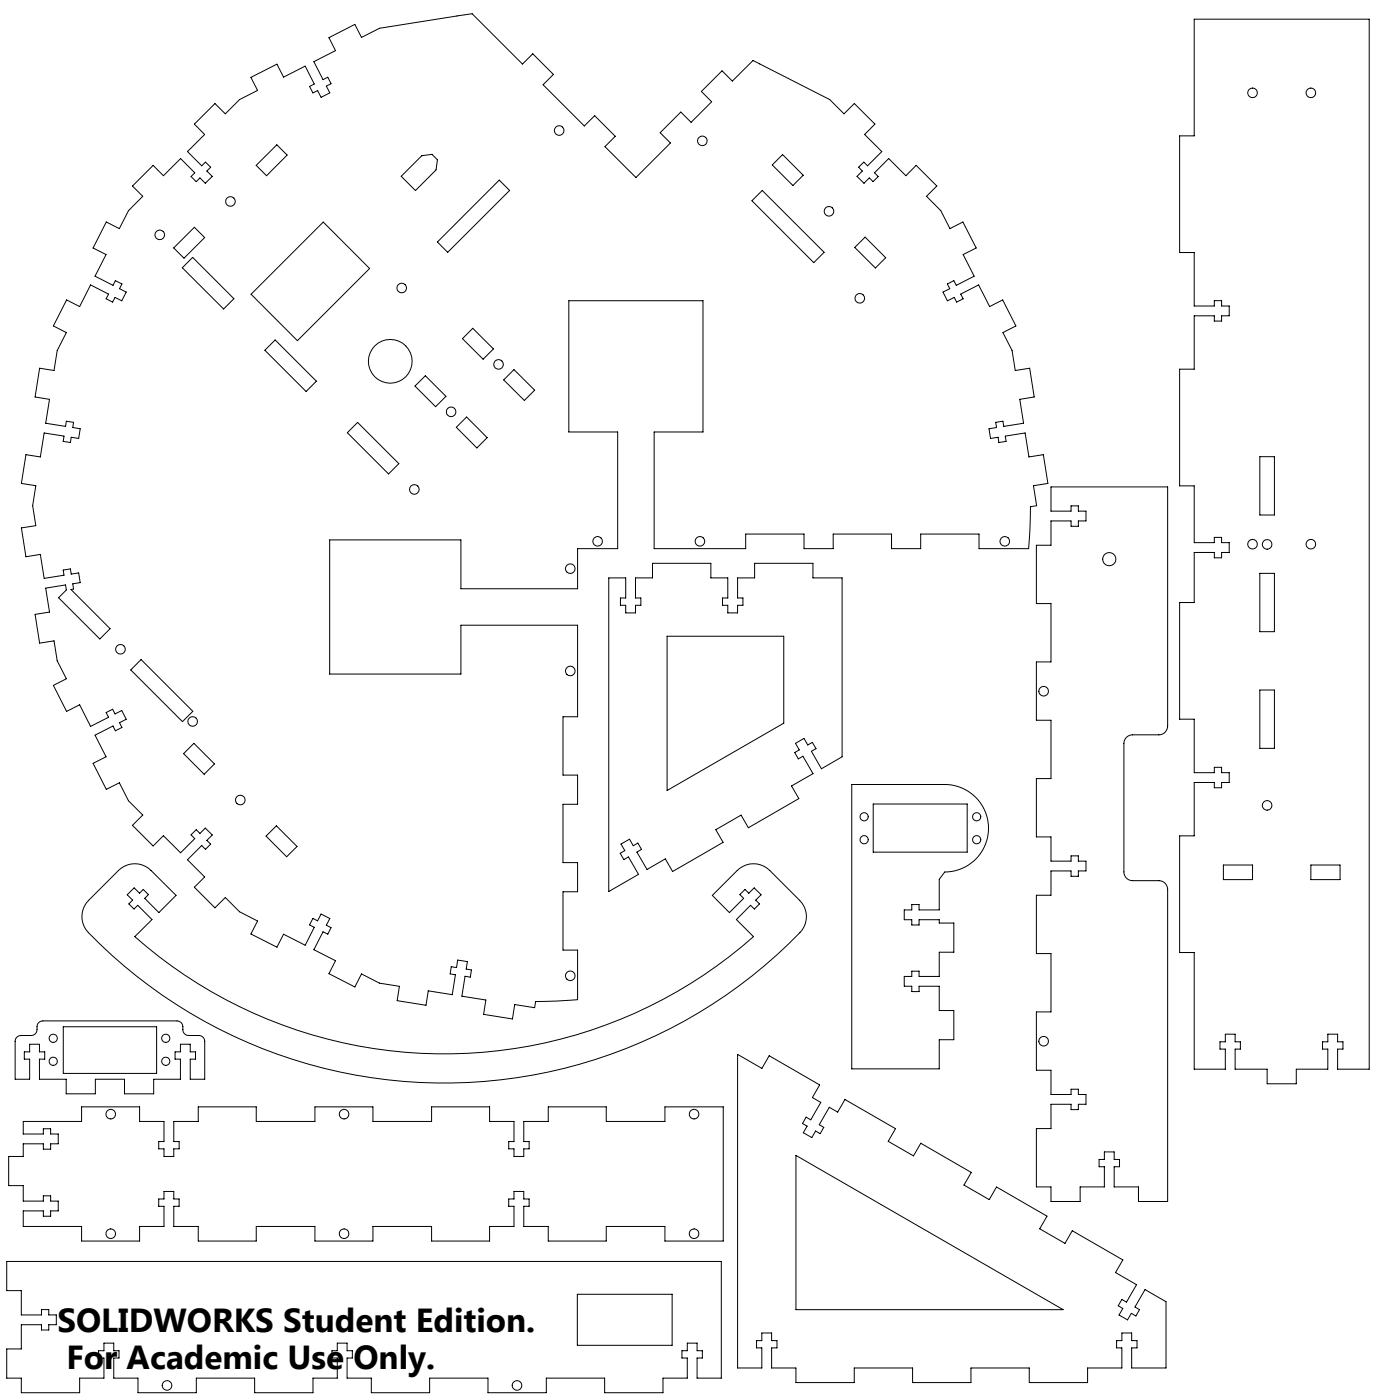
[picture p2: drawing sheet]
<svg xmlns="http://www.w3.org/2000/svg" width="610mm" height="610mm" viewBox="0 0 610 610" stroke-linecap="round" stroke-linejoin="round" font-family="sans-serif">
<defs><g id="words">
<g font-size="14.5">
<text x="25" y="580.1">SOLIDWORKS Student Edition.</text>
<text x="29" y="595.9">For Academic Use Only.</text>
</g>
</g></defs>
<g fill="none" stroke="#000" stroke-width=".44">
<path d="M520 8.4h76.2v457.2h-13.8v-8.8h2.4v-3.2h-2.4v-3.3h-4.2v3.3h-2.3v3.2h2.3v8.8h-13.8v6.3h-12.7v-6.3h-13.9v-8.8h2.3v-3.2h-2.3v-3.3h-4.3v3.3h-2.3v3.2h2.3v8.8h-13.5v-50.8h-6.4v-50.8h6.4v-23.3h8.7v2.3h3.2v-2.3h3.3v-4.3h-3.3v-2.3h-3.2v2.3h-8.7v-23.2h-6.4v-50.8h6.4v-21.8h8.7v2.3h3.2v-2.3h3.3v-4.3h-3.3v-2.3h-3.2v2.3h-8.7v-24.7h-6.4v-50.8h6.4v-23.3h8.7v2.3h3.2v-2.3h3.3v-4.3h-3.3v-2.3h-3.2v2.3h-8.7v-23.2h-6.4v-50.8h6.4zM93.6 45.1l4.5 4.5 6.2-6.2 7.8-4-2.8-5.7 11.3-5.8 2.9 5.7 9.4-4.8 3.9 7.8-2 1 1.4 2.9 2.1-1.1 1.5 3 3.8-2-1.5-2.9 2-1.1-1.4-2.8-2 1.1-4-7.9 9.4-4.8-2.9-5.6 11.3-5.8 2.9 5.7 7.8-4 40.4-6.3 21.9 21.9 4.5-4.5 9 9-4.5 4.5 17.9 18 4.5-4.5 9 8.9-4.5 4.6 13.5 13.4 15-15-4.5-4.5 9-9 4.5 4.5 9-9-4.5-4.5 9-9 4.5 4.5 9-8.9 33.4 17 6.2 6.2 4.5-4.5 9 8.9-4.5 4.6 7.5 7.4-6.2 6.2-1.7-1.6-2.2 2.2 1.6 1.7-2.3 2.3 3 3 2.3-2.3 1.7 1.6 2.2-2.2-1.6-1.7 6.2-6.2 7.4 7.5 4.5-4.5 9 9-4.5 4.5 6.2 6.2 4 7.9 5.7-2.9 5.8 11.3-5.7 2.8 4.8 9.5-7.8 3.9-1.1-2-2.8 1.4 1.1 2.1-3 1.5 1.9 3.8 3-1.5 1.1 2.1 2.8-1.5-1.1-2 7.8-4 4.8 9.4 5.7-2.9 5.7 11.3-5.6 2.9 4 7.8 1.4 8.7 6.2-1 2 12.6-6.3 1 1.7 10.4-8.6 1.4-.4-2.3-3.1 .5 .3 2.3-3.3 .5 .7 4.2 3.3-.5 .3 2.3 3.2-.5-.4-2.3 8.7-1.4 1.6 10.5 6.3-1 2 12.5-6.3 1 1.4 8.7-2.7 .4-.8 18.3h-21.6v-6.3h-25.4v6.3h-12.7v-6.3h-25.4v6.3h-12.7v-6.3h-25.4v6.3h-39.9v-50.8h21.3v-57.1h-58.4v57.1h21.3v50.8h-17.5v17.5h-50.8v-21.3h-57.2v58.4h57.2v-21.3h50.8v39.9h-6.4v25.4h6.4v12.7h-6.4v25.4h6.4v12.7h-6.4v25.4h6.4v21.6l-18.3 .8-.4 2.7-8.7-1.4-1 6.3-12.5-2 1-6.3-10.5-1.6 1.4-8.7 2.3 .4 .5-3.2-2.3-.3 .5-3.3-4.2-.7-.5 3.3-2.3-.4-.5 3.2 2.3 .3-1.4 8.7-10.4-1.7-1 6.3-12.6-2 1-6.2-8.7-1.4-7.8-4-2.9 5.7-11.3-5.8 2.9-5.7-9.4-4.8 4-7.8 2 1.1 1.4-2.9-2-1 1.5-3-3.8-1.9-1.5 3-2.1-1.1-1.4 2.8 2 1.1-3.9 7.8-9.4-4.8-2.9 5.6-11.3-5.7 2.8-5.7-7.8-4-6.2-6.2-4.5 4.5-9-9 4.5-4.5-7.5-7.4 6.2-6.2 1.7 1.6 2.2-2.2-1.6-1.7 2.3-2.3-3-3-2.3 2.3-1.7-1.6-2.2 2.2 1.6 1.7-6.2 6.1-7.4-7.4-4.5 4.5-9-9 4.5-4.5-6.2-6.2-4-7.8-5.7 2.8-5.8-11.3 5.7-2.9-4.8-9.4 7.8-4 1 2.1 2.9-1.4-1.1-2.1 3-1.5-2-3.8-2.9 1.5-1.1-2.1-2.8 1.5 1.1 2-7.9 4-4.7-9.4-5.7 2.9-5.8-11.3 5.7-2.9-4-7.9-1.4-8.7-6.2 1-2-12.5 6.3-1-1.7-10.4 8.6-1.4 .4 2.2-3.4 3.4 18 17.9 4.4-4.4-17-17.1 1.1-.2-.3-2.3 3.2-.5-.6-4.2-3.3 .5-.3-2.3-3.2 .5 .4 2.3-8.7 1.3-1.6-10.4-6.3 1-2-12.5 6.3-1-1.4-8.7 1.4-8.7-6.3-1 2-12.5 6.3 1 1.6-10.5 8.7 1.4-.4 2.3 3.2 .5 .3-2.3 3.3 .5 .6-4.2-3.2-.5 .3-2.3-3.1-.5-.4 2.3-8.6-1.4 1.7-10.4-6.3-1 2-12.6 6.2 1 1.4-8.7 4-7.8-5.7-2.9 5.8-11.3 5.7 2.9 4.7-9.4 7.9 4-1.1 2 2.8 1.5 1.1-2.1 2.9 1.5 2-3.8-3-1.5 1.1-2.1-2.9-1.4-1 2-7.8-3.9 4.8-9.5-5.7-2.8 5.8-11.3 5.7 2.9 4-7.9 6.2-6.2-4.5-4.5 9-9 4.5 4.5 7.4-7.5 6.2 6.2-1.6 1.7 2.2 2.2 1.7-1.6 2.3 2.3 3-3-2.3-2.3 1.6-1.7-2.2-2.2-1.7 1.6-6.2-6.2 7.5-7.4-4.5-4.6zM111.5 72l9-9 4.5 4.5-8.9 9zM183.7 67.8l4.4-.6 2.4 2.4-.6 4.4-9 9-6.2-6.2zM217.4 78.4l4.5 4.5-27 27-4.4-4.5zM340.7 67.3l9 9-4.4 4.5-9-9zM84.6 99l4.5 4.4-9 9-4.5-4.5zM327.4 87.4l4.5-4.5 26.9 27-4.5 4.5zM79.4 116.6l4.5-4.5 17.9 18-4.4 4.4zM372.2 107.7l4.5-4.4 9 8.9-4.5 4.5zM109.3 128.1l31.5-31.4 20.1 20.2-31.4 31.4zM115.3 152.5l4.5-4.5 18 18-4.5 4.5z"/>
<path d="M205.8 142.9l9 9-4.4 4.5-9-8.9zM180.7 168.1l4.5-4.5 9 9-4.5 4.5zM223.8 160.9l9 9-4.5 4.5-9-9zM151.2 188.4l4.5-4.5 18 18-4.5 4.5zM203.2 181.6l8.9 9-4.5 4.5-8.9-9zM548.6 198.9h6.3v25.4h-6.3zM457.6 212h50.8v104.2a3.9 3.9 0 0 1-3.8 3.8h-11.4a3.7 3.7 0 0 0-3.8 3.8v55.9a3.8 3.8 0 0 0 3.8 3.8h11.4a3.8 3.8 0 0 1 3.8 3.8v135.9h-12.7v-6.4h-10.6v-8.8h2.4v-3.1h-2.4v-3.3h-4.2v3.3h-2.3v3.1h2.3v8.8h-10.6v6.4h-12.7v-6.4h-6.3v-25.4h6.3v-10.6h8.8v2.4h3.1v-2.4h3.4v-4.2h-3.4v-2.3h-3.1v2.3h-8.8v-10.6h-6.3v-25.4h6.3v-25.4h-6.3v-25.4h6.3v-10.6h8.8v2.4h3.1v-2.4h3.4v-4.2h-3.4v-2.3h-3.1v2.3h-8.8v-10.6h-6.3v-25.4h6.3v-25.4h-6.3v-25.4h6.3v-25.4h-6.3v-25.4h6.3v-10.6h8.8v2.4h3.1v-2.4h3.4v-4.2h-3.4v-2.3h-3.1v2.3h-8.8zM265.1 251.6h7.4v8.8h-2.3v3.2h2.3v3.3h4.2v-3.3h2.3v-3.2h-2.3v-8.8h7.4v-6.3h25.4v6.3h7.4v8.8h-2.3v3.2h2.3v3.3h4.3v-3.3h2.3v-3.2h-2.3v-8.8h7.4v-6.3h25.4v6.3h12.7v77.9l-9 5.3-4.4-7.7 2-1.1-1.6-2.7-2 1.1-1.6-2.9-3.7 2.2 1.6 2.8-2 1.2 1.6 2.7 2-1.1 4.4 7.6-9.3 5.3 3.1 5.5-21.9 12.7-3.2-5.5-11 6.4 3.2 5.5-22 12.7-3.2-5.5-8 4.6-4.4-7.6 2-1.1-1.6-2.8-2 1.2-1.6-2.9-3.7 2.1 1.7 2.9-2 1.1 1.5 2.8 2-1.2 4.4 7.6-12.9 7.5zM548.6 249.7h6.3v25.4h-6.3zM290.5 277h50.8v37.9l-50.8 29.3zM61.4 287.2l22.6 22.5-4.6 4.5-22.5-22.5zM548.6 300.5h6.3v25.4h-6.3z"/>
<path d="M84.4 323.7l9 8.9-4.5 4.5-9-8.9zM120.3 359.6l9 9-4.5 4.5-8.9-9zM370.9 341.6h40.5a19.1 19.1 0 0 1 19 19 19.1 19.1 0 0 1-19 19.1l-2.4 3.2v13.3h-8.8v-2.3h-3.2v2.3h-3.3v4.3h3.3v2.3h3.2v-2.3h8.8v1.4h6.3v12.7h-6.3v10.6h-8.8v-2.3h-3.2v2.3h-3.3v4.2h3.3v2.4h3.2v-2.4h8.8v10.6h6.3v12.7h-6.3v12.7h-38.1zM380.2 350.1h40.9v21h-40.9zM532.7 376.7h12.7v6.3h-12.7zM570.8 376.7h12.7v6.3h-12.7zM38.6 392l13-13a10 10 0 0 1 14.2 0l10.9 10.9-7.5 7.5-6.2-6.2 1.6-1.7-2.2-2.2-1.7 1.6-2.3-2.3-3 3 2.3 2.3-1.6 1.7 2.2 2.2 1.7-1.6 6.2 6.2-7.5 7.4a203.2 203.2 0 0 0 269.4 0l-7.5-7.4 6.2-6.2 1.7 1.6 2.2-2.2-1.6-1.7 2.3-2.3-3-3-2.4 2.3-1.6-1.6-2.2 2.2 1.6 1.7-6.2 6.2-7.4-7.5 10.8-10.9a10 10 0 0 1 14.2 0l13 13a9.9 9.9 0 0 1 .1 14.1 215.7 215.7 0 0 1-310.8-1.2 10 10 0 0 1 1.1-12.9zM7.3 451.6l1.4-.7h4.9a2.53 2.53 0 0 0 2.5-2.6v-1.2a2.53 2.53 0 0 1 2.6-2.6h58.4a2.53 2.53 0 0 1 2.5 2.6v1.2a2.53 2.53 0 0 0 2.6 2.6h4.4a2.53 2.53 0 0 1 2.5 2.5v16.5h-6.3v-8.7h2.3v-3.2h-2.3v-3.3h-4.2v3.3h-2.4v3.2h2.4v8.7h-11.7v6.4h-12.7v-6.4h-12.7v6.4h-12.7v-6.4h-11.6v-8.7h2.3v-3.2h-2.3v-3.3h-4.3v3.3h-2.3v3.2h2.3v8.7h-6.3v-16.5zM27.6 447.1h40.6v20.3h-40.6zM321.2 459.1l10.6 6.1 3.1-5.5 22 12.7-3.2 5.5 3.7 2.1-4.4 7.6-2-1.2-1.6 2.8 2 1.2-1.6 2.8 3.7 2.1 1.6-2.8 2 1.1 1.6-2.7-2-1.2 4.4-7.6 3.6 2.2 3.2-5.5 22 12.7-3.1 5.5 11 6.3 3.1-5.5 22 12.7-3.2 5.5 11 6.4 3.2-5.5 22 12.7-3.2 5.5 11 6.3 3.2-5.5 22 12.7-3.2 5.5 9.2 5.3-4.4 7.6-2-1.2-1.6 2.8 2 1.1-1.6 2.9 3.7 2.1 1.6-2.8 2 1.1 1.6-2.7-2-1.2 4.4-7.6 9.1 5.3v28.9h-14.9v-8.8h2.3v-3.2h-2.3v-3.3h-4.3v3.3h-2.3v3.2h2.3v8.8h-14.9v6.3h-25.4v-6.3h-25.4v6.3h-25.4v-6.3h-25.4v6.3h-25.4v-6.3h-10.6v-8.8h2.3v-3.2h-2.3v-3.3h-4.3v3.3h-2.3v3.2h2.3v8.8h-10.5zM10.1 488.3h25.4v-6.3h25.3v6.3h10.6v8.8h-2.3v3.1h2.3v3.4h4.3v-3.4h2.3v-3.1h-2.3v-8.8h10.6v-6.3h25.3v6.3h25.5v-6.3h25.3v6.3h25.5v-6.3h25.3v6.3h10.6v8.8h-2.3v3.1h2.3v3.4h4.3v-3.4h2.3v-3.1h-2.3v-8.8h10.6v-6.3h25.3v6.3h25.5v-6.3h25.4v58.4h-25.4v-6.4h-25.5v6.4h-25.3v-6.4h-10.6v-8.7h2.3v-3.2h-2.3v-3.3h-4.3v3.3h-2.3v3.2h2.3v8.7h-10.6v6.4h-25.3v-6.4h-25.5v6.4h-25.3v-6.4h-25.5v6.4h-25.3v-6.4h-10.6v-8.7h2.3v-3.2h-2.3v-3.3h-4.3v3.3h-2.3v3.2h2.3v8.7h-10.6v6.4h-25.3v-6.4h-25.4v-6.7h8.8v2.3h3.1v-2.3h3.4v-4.3h-3.4v-2.3h-3.1v2.3h-8.8v-6.7h-6.3v-12.7h6.3v-5.5h8.8v2.3h3.1v-2.3h3.4v-4.3h-3.4v-2.3h-3.1v2.3h-8.8zM346.6 503.1l116.3 67.2h-116.3z"/>
<path d="M2.9 549.3h311.2v50.8h-10.6v-8.8h2.3v-3.1h-2.3v-3.4h-4.2v3.4h-2.4v3.1h2.4v8.8h-10.6v6.3h-25.4v-6.3h-25.4v6.3h-25.4v-6.3h-25.4v6.3h-25.4v-6.3h-10.6v-8.8h2.3v-3.1h-2.3v-3.4h-4.2v3.4h-2.4v3.1h2.4v8.8h-10.6v6.3h-25.4v-6.3h-25.4v6.3h-25.4v-6.3h-10.6v-8.8h2.3v-3.1h-2.3v-3.4h-4.2v3.4h-2.4v3.1h2.4v8.8h-10.6v6.3h-25.4v-6.3h-6.4v-12.7h6.4v-10.6h8.8v2.3h3.1v-2.3h3.3v-4.2h-3.3v-2.4h-3.1v2.4h-8.8v-10.6h-6.4zM251.4 563.6h41.3v22.2h-41.3z"/>
<circle cx="243.5" cy="56.8" r="2.1"/>
<circle cx="545.4" cy="40.4" r="2.09"/>
<circle cx="570.8" cy="40.4" r="2.09"/>
<circle cx="305.8" cy="61.3" r="2.09"/>
<circle cx="100.3" cy="87.7" r="2.09"/>
<circle cx="361" cy="92" r="2.1"/>
<circle cx="69.6" cy="102.3" r="2.09"/>
<circle cx="174.9" cy="125.4" r="2.09"/>
<circle cx="374.4" cy="129.9" r="2.09"/>
<circle cx="169.9" cy="157.3" r="9.5"/>
<circle cx="217.1" cy="158.7" r="2.08"/>
<circle cx="196.4" cy="179.3" r="2.1"/>
<circle cx="180.4" cy="213.1" r="2.1"/>
<circle cx="260.2" cy="235.7" r="2.08"/>
<circle cx="304.8" cy="235.7" r="2.09"/>
<circle cx="437.5" cy="235.7" r="2.09"/>
<circle cx="545.4" cy="237" r="2.09"/>
<circle cx="551.8" cy="237" r="2.1"/>
<circle cx="570.8" cy="237" r="2.09"/>
<circle cx="248.3" cy="247.6" r="2.09"/>
<circle cx="483" cy="243.5" r="2.88"/>
<circle cx="52.5" cy="282.7" r="2.09"/>
<circle cx="248.3" cy="292.2" r="2.09"/>
<circle cx="83.9" cy="314.1" r="2.09"/>
<circle cx="454.4" cy="301" r="2.1"/>
<circle cx="104.6" cy="348.4" r="2.09"/>
<circle cx="376.3" cy="355.7" r="1.77"/>
<circle cx="425.3" cy="355.7" r="1.77"/>
<circle cx="551.7" cy="350.7" r="2.09"/>
<circle cx="376.3" cy="365.6" r="1.77"/>
<circle cx="425.3" cy="365.6" r="1.77"/>
<circle cx="248.3" cy="424.9" r="2.09"/>
<circle cx="23.2" cy="452.1" r="1.78"/>
<circle cx="72.2" cy="452.1" r="1.78"/>
<circle cx="454.4" cy="453.4" r="2.1"/>
<circle cx="23.2" cy="462.1" r="1.78"/>
<circle cx="72.2" cy="462.1" r="1.78"/>
<circle cx="48.2" cy="485.1" r="2.09"/>
<circle cx="149.8" cy="485.1" r="2.09"/>
<circle cx="302.2" cy="485.1" r="2.09"/>
<circle cx="48.2" cy="537.2" r="2.1"/>
<circle cx="149.8" cy="537.2" r="2.1"/>
<circle cx="302.2" cy="537.2" r="2.1"/>
<circle cx="72.7" cy="603.3" r="2.1"/>
<circle cx="225.1" cy="603.3" r="2.1"/>
</g>
<use href="#words"/>
</svg>
